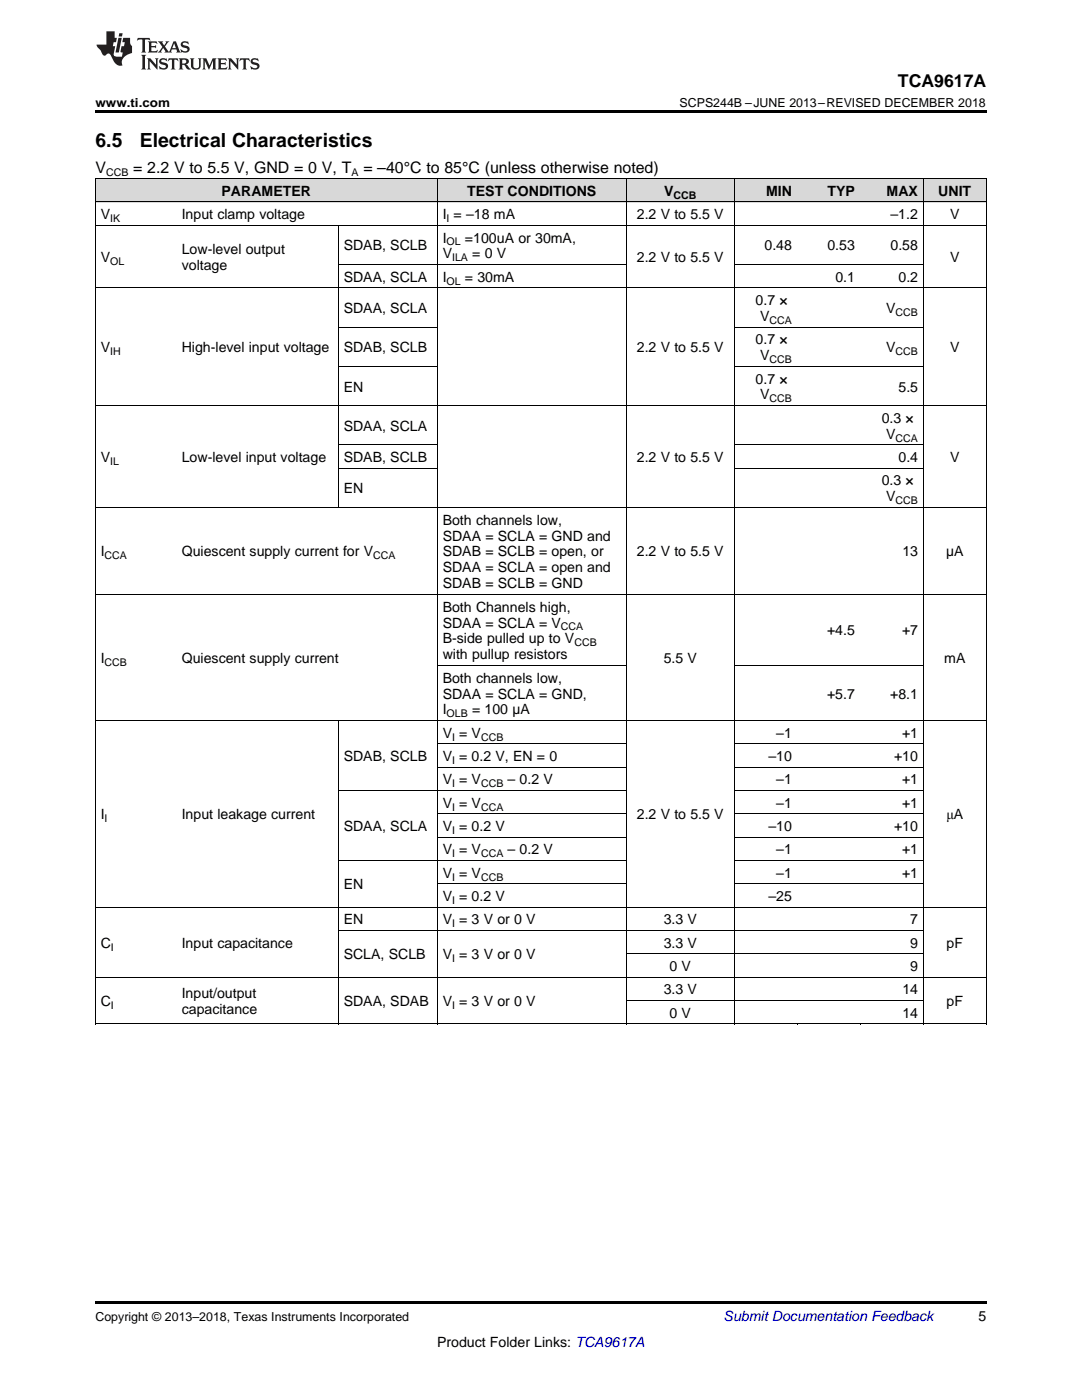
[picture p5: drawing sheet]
<svg xmlns="http://www.w3.org/2000/svg" width="216mm" height="279mm" viewBox="0 0 216 279" stroke-linecap="round" stroke-linejoin="round" font-family="sans-serif">
<defs><g id="words">
<g font-size="3.9">
<text x="19" y="29.3">6.5</text>
<text x="27.9" y="29.3">Electrical Characteristics</text>
</g>
<text font-size="3.5" x="179.2" y="17.3">TCA9617A</text>
<g font-size="3.2">
<text x="19" y="34.4">V</text>
<text x="26.6" y="34.4">= 2.2 V to 5.5 V, GND = 0 V, T</text>
<text x="72.5" y="34.4">= –40°C to 85°C (unless otherwise noted)</text>
</g>
<g font-size="2.8">
<text x="44.2" y="39.1">PARAMETER</text>
<text x="93.2" y="39.1">TEST CONDITIONS</text>
<text x="132.5" y="39.1">V</text>
<text x="152.9" y="39.1">MIN</text>
<text x="165.1" y="39.1">TYP</text>
<text x="176.9" y="39.1">MAX</text>
<text x="187.2" y="39.1">UNIT</text>
<text x="20.1" y="43.7">V</text>
<text x="36.3" y="43.7">Input clamp voltage</text>
<text x="88.3" y="43.7">I = –18 mA</text>
<text x="127.1" y="43.7">2.2 V to 5.5 V</text>
<text x="177.7" y="43.7">–1.2</text>
<text x="189.6" y="43.7">V</text>
<text x="20.1" y="52.3">V</text>
<text x="36.3" y="50.7">Low-level output</text>
<text x="36.3" y="53.9">voltage</text>
<text x="68.6" y="50">SDAB, SCLB</text>
<text x="88.3" y="48.4">I</text>
<text x="88.3" y="51.6">V</text>
<text x="92.8" y="48.4">=100uA or 30mA,</text>
<text x="94.2" y="51.6">= 0 V</text>
<text x="127.1" y="52.3">2.2 V to 5.5 V</text>
<text x="152.5" y="50">0.48</text>
<text x="165.1" y="50">0.53</text>
<text x="177.7" y="50">0.58</text>
<text x="189.6" y="52.3">V</text>
<text x="68.6" y="56.2">SDAA, SCLA</text>
<text x="88.3" y="56.2">I</text>
<text x="92.8" y="56.2">= 30mA</text>
<text x="166.7" y="56.2">0.1</text>
<text x="179.3" y="56.2">0.2</text>
<text x="68.6" y="62.5">SDAA, SCLA</text>
<text x="150.8" y="60.9">0.7 ×</text>
<text x="151.7" y="64.1">V</text>
<text x="176.8" y="62.5">V</text>
<text x="20.1" y="70.3">V</text>
<text x="36.3" y="70.3">High-level input voltage</text>
<text x="68.6" y="70.3">SDAB, SCLB</text>
<text x="127.1" y="70.3">2.2 V to 5.5 V</text>
<text x="150.8" y="68.7">0.7 ×</text>
<text x="151.7" y="71.9">V</text>
<text x="176.8" y="70.3">V</text>
<text x="189.6" y="70.3">V</text>
<text x="150.8" y="76.6">0.7 ×</text>
<text x="68.6" y="78.1">EN</text>
<text x="151.7" y="79.7">V</text>
<text x="179.3" y="78.1">5.5</text>
<text x="68.6" y="86">SDAA, SCLA</text>
<text x="175.9" y="84.4">0.3 ×</text>
<text x="176.8" y="87.6">V</text>
<text x="20.1" y="92.2">V</text>
<text x="36.3" y="92.2">Low-level input voltage</text>
<text x="68.6" y="92.2">SDAB, SCLB</text>
<text x="127.1" y="92.2">2.2 V to 5.5 V</text>
<text x="179.3" y="92.2">0.4</text>
<text x="189.6" y="92.2">V</text>
<text x="68.6" y="98.5">EN</text>
<text x="175.9" y="96.9">0.3 ×</text>
<text x="176.8" y="100">V</text>
<text x="88.3" y="104.7">Both channels low,</text>
<text x="88.3" y="107.9">SDAA = SCLA = GND and</text>
<text x="20.1" y="111.1">I</text>
<text x="36.3" y="111.1">Quiescent supply current for V</text>
<text x="88.3" y="111.1">SDAB = SCLB = open, or</text>
<text x="127.1" y="111.1">2.2 V to 5.5 V</text>
<text x="180.1" y="111.1">13</text>
<text x="188.8" y="111.1">µA</text>
<text x="88.3" y="114.2">SDAA = SCLA = open and</text>
<text x="88.3" y="117.4">SDAB = SCLB = GND</text>
<text x="88.3" y="122.1">Both Channels high,</text>
<text x="88.3" y="125.2">SDAA = SCLA = V</text>
<text x="88.3" y="128.4">B-side pulled up to V</text>
<text x="88.3" y="131.6">with pullup resistors</text>
<text x="165" y="126.8">+4.5</text>
<text x="180" y="126.8">+7</text>
<text x="20.1" y="132.3">I</text>
<text x="36.3" y="132.3">Quiescent supply current</text>
<text x="88.3" y="136.2">Both channels low,</text>
<text x="132.4" y="132.3">5.5 V</text>
<text x="188.4" y="132.3">mA</text>
<text x="88.3" y="139.4">SDAA = SCLA = GND,</text>
<text x="88.3" y="142.6">I</text>
<text x="94.2" y="142.6">= 100 µA</text>
<text x="165" y="139.4">+5.7</text>
<text x="177.6" y="139.4">+8.1</text>
<text x="88.3" y="147.2">V = V</text>
<text x="154.9" y="147.2">–1</text>
<text x="180" y="147.2">+1</text>
<text x="68.6" y="151.9">SDAB, SCLB</text>
<text x="88.3" y="151.9">V = 0.2 V, EN = 0</text>
<text x="153.3" y="151.9">–10</text>
<text x="178.4" y="151.9">+10</text>
<text x="88.3" y="156.6">V = V</text>
<text x="88.3" y="161.2">V = V</text>
<text x="101.3" y="156.6">– 0.2 V</text>
<text x="154.9" y="156.6">–1</text>
<text x="154.9" y="161.2">–1</text>
<text x="180" y="156.6">+1</text>
<text x="180" y="161.2">+1</text>
<text x="20.1" y="163.5">I</text>
<text x="36.3" y="163.5">Input leakage current</text>
<text x="68.6" y="165.9">SDAA, SCLA</text>
<text x="88.3" y="165.9">V = 0.2 V</text>
<text x="127.1" y="163.5">2.2 V to 5.5 V</text>
<text x="153.3" y="165.9">–10</text>
<text x="178.4" y="165.9">+10</text>
<text x="188.8" y="163.5">μA</text>
<text x="88.3" y="170.5">V = V</text>
<text x="101.3" y="170.5">– 0.2 V</text>
<text x="154.9" y="170.5">–1</text>
<text x="180" y="170.5">+1</text>
<text x="68.6" y="177.5">EN</text>
<text x="88.3" y="175.2">V = V</text>
<text x="88.3" y="179.8">V = 0.2 V</text>
<text x="153.3" y="179.8">–25</text>
<text x="154.9" y="175.2">–1</text>
<text x="180" y="175.2">+1</text>
<text x="68.6" y="184.5">EN</text>
<text x="88.3" y="184.5">V = 3 V or 0 V</text>
<text x="132.4" y="184.5">3.3 V</text>
<text x="181.6" y="184.5">7</text>
<text x="20.1" y="189.2">C</text>
<text x="36.3" y="189.2">Input capacitance</text>
<text x="68.6" y="191.5">SCLA, SCLB</text>
<text x="88.3" y="191.5">V = 3 V or 0 V</text>
<text x="132.4" y="189.2">3.3 V</text>
<text x="181.6" y="189.2">9</text>
<text x="188.9" y="189.2">pF</text>
<text x="133.6" y="193.8">0 V</text>
<text x="181.6" y="193.8">9</text>
<text x="20.1" y="200.8">C</text>
<text x="36.3" y="199.2">Input/output</text>
<text x="36.3" y="202.4">capacitance</text>
<text x="68.6" y="200.8">SDAA, SDAB</text>
<text x="88.3" y="200.8">V = 3 V or 0 V</text>
<text x="132.4" y="198.5">3.3 V</text>
<text x="133.6" y="203.1">0 V</text>
<text x="180.1" y="198.5">14</text>
<text x="180.1" y="203.1">14</text>
<text x="188.9" y="200.8">pF</text>
<text x="195.3" y="263.6">5</text>
<text x="87.2" y="268.9">Product Folder Links: TCA9617A</text>
</g>
<text font-size="2.8" fill="#0000c8" x="144.4" y="263.6">Submit Documentation Feedback</text>
<g font-size="2.5">
<text x="19" y="21.4">www.ti.com</text>
<text x="135.6" y="21.4">SCPS244B –JUNE 2013–REVISED DECEMBER 2018</text>
<text x="19" y="263.6">Copyright © 2013–2018, Texas Instruments Incorporated</text>
</g>
<g font-size="2.1">
<text x="21.2" y="35.1">CCB</text>
<text x="70.1" y="35.1">A</text>
<text x="134.4" y="39.7">CCB</text>
<text x="22" y="44.3">IK</text>
<text x="89.1" y="44.3">I</text>
<text x="22" y="52.9">OL</text>
<text x="89.1" y="49">OL</text>
<text x="90.2" y="52.1">ILA</text>
<text x="89.1" y="56.8">OL</text>
<text x="153.6" y="64.6">CCA</text>
<text x="178.7" y="63">CCB</text>
<text x="22" y="70.9">IH</text>
<text x="178.7" y="70.9">CCB</text>
<text x="153.6" y="72.5">CCB</text>
<text x="153.6" y="80.3">CCB</text>
<text x="178.7" y="88.1">CCA</text>
<text x="22" y="92.8">IL</text>
<text x="178.7" y="100.6">CCB</text>
<text x="20.9" y="111.6">CCA</text>
<text x="74.5" y="111.6">CCA</text>
<text x="111.9" y="125.8">CCA</text>
<text x="114.6" y="129">CCB</text>
<text x="20.9" y="132.9">CCB</text>
<text x="89.1" y="143.2">OLB</text>
<text x="90.2" y="147.8">I</text>
<text x="96" y="147.8">CCB</text>
<text x="90.2" y="152.5">I</text>
<text x="90.2" y="157.1">I</text>
<text x="90.2" y="161.8">I</text>
<text x="96" y="157.1">CCB</text>
<text x="96" y="161.8">CCA</text>
<text x="20.9" y="164.1">I</text>
<text x="90.2" y="166.4">I</text>
<text x="90.2" y="171.1">I</text>
<text x="96" y="171.1">CCA</text>
<text x="90.2" y="175.8">I</text>
<text x="96" y="175.8">CCB</text>
<text x="90.2" y="180.4">I</text>
<text x="90.2" y="185.1">I</text>
<text x="22.1" y="189.7">I</text>
<text x="90.2" y="192.1">I</text>
<text x="22.1" y="201.4">I</text>
<text x="90.2" y="201.4">I</text>
</g>
</g></defs>
<g fill="#d8d8d8">
<path d="M19 35.7h16.2v4.7h-16.2z"/>
<path d="M35.2 35.7h32.3v4.7h-32.3z"/>
<path d="M67.5 35.7h19.8v4.7h-19.8z"/>
<path d="M87.3 35.7h37.7v4.7h-37.7z"/>
<path d="M125 35.7h21.5v4.7h-21.5z"/>
<path d="M146.5 35.7h12.6v4.7h-12.6z"/>
<path d="M159.1 35.7h12.6v4.7h-12.6z"/>
<path d="M171.7 35.7h12.6v4.7h-12.6z"/>
<path d="M184.3 35.7h12.5v4.7h-12.5z"/>
</g>
<path d="M19 22h177.8v.5h-177.8zM19 204.4h.2zM67.4 204.4h.1zM87.2 204.4h.1zM124.9 204.4h.1zM146.4 204.4h.1zM159 204.4h.1zM171.6 204.4h.1zM184.1 204.4h.2zM196.7 204.4h.1zM19 259.7h177.8v.5h-177.8z" fill="#000"/>
<g fill="none" stroke="#000" stroke-width=".2">
<path d="M19 35.6h177.8M19.1 35.7v168.7M87.2 35.7v168.7M124.9 35.7v168.7M146.5 35.7v168.7M184.2 35.7v168.7M196.8 35.7v168.7M19 57.4h177.8M19 45h177.8M19 40.3h177.8M67.5 45v56.3M67.5 52.8h57.5"/>
<path d="M146.5 52.8h37.8M67.5 73.1h19.8M67.5 65.3h19.8M146.5 73.1h37.8M146.5 65.3h37.8M19 80.9h177.8M67.5 93.4h19.8M67.5 88.8h19.8M146.5 93.4h37.8M146.5 88.8h37.8M19 118.6h177.8M19 101.3h177.8"/>
<path d="M87.3 132.8h37.7M146.5 132.8h37.8M19 143.8h177.8M67.5 143.8v60.6M67.5 157.8h57.5M87.3 153.1h37.7M87.3 148.5h37.7M146.5 157.8h37.8M146.5 153.1h37.8M146.5 148.5h37.8M67.5 171.7h57.5M87.3 176.4h37.7"/>
<path d="M87.3 167.1h37.7M87.3 162.4h37.7M146.5 176.4h37.8M146.5 171.7h37.8M146.5 167.1h37.8M146.5 162.4h37.8M19 195h177.8M19 181.1h177.8M67.5 185.7h116.8M125 199.7h59.3M125 190.4h59.3M19 204.3h177.8"/>
</g>
<g fill="#231f20">
<path d="M27.5 7.6l-.1 .5 .4-.2h.6v.1v2.1l-.2 .4h1l-.3-.4v-2.1l.1-.1h.5l.5 .2-.2-.5zM29.5 8.3l.2 .3v1.5l-.2 .4h1.8l.2-.6a1.04 1.04 0 0 1-1.3 .2v-.7h.6l.3 .2v-.6l-.3 .2h-.6v-.6l.8-.1 .4 .3-.2-.5zM31.5 8.3l.9 1.1-.9 1.1h.8l-.2-.2 .5-.7 .4 .7-.2 .2h1.5l-.1-.2 .1-.4h.9l.1 .4-.2 .2h1l-.3-.3-.7-1.9h-.5l-.9 2-.8-1 .9-1h-.8l.1 .3-.3 .5-.4-.6 .2-.2zM34.7 8.6l.4 1h-.7zM36.3 8.4a.63 .63 0 0 0-.2 .7 .63 .63 0 0 0 .6 .4l.6 .2 .1 .2a.75 .75 0 0 1-.7 .4 .75 .75 0 0 1-.6-.5l.1 .7 .1-.1a1.11 1.11 0 0 0 1.5-.6 1.13 1.13 0 0 0-1.2-.8l-.1-.4a1.04 1.04 0 0 1 1.2 .2l-.2-.5-.1 .1-.5-.2zM28.2 10.9l.2 .4v2.2l-.2 .4h1l-.3-.4v-2.2l.3-.4zM29.3 11.6l.3 .4v1.5l-.3 .4h.8l-.2-.4v-1.3l1.5 1.7v-1.9l.2-.4h-.7l.2 .4v.9l-1.1-1.3zM32 11.8a.62 .62 0 0 0-.2 .7 .62 .62 0 0 0 .6 .4l.6 .1 .1 .3a.76 .76 0 0 1-.7 .3 .76 .76 0 0 1-.6-.4l.1 .7 .1-.1a1.11 1.11 0 0 0 1.5-.6 1.13 1.13 0 0 0-1.2-.8l-.1-.4a1.04 1.04 0 0 1 1.2 .2l-.2-.6-.1 .1-.5-.1zM33.7 11.6l-.2 .6a.61 .61 0 0 1 .8-.3v1.6l-.2 .4h.9l-.2-.4v-1.6a.63 .63 0 0 1 .8 .3l-.2-.6zM35.6 11.6l.3 .4v1.5l-.3 .4h1l-.2-.2v-.8l.5 .2a.76 .76 0 0 0 1.2 .7l-1-1a.58 .58 0 0 0 .6-.5 .58 .58 0 0 0-.5-.6zM36.4 11.9h.1a.45 .45 0 0 1 .5 .1 .45 .45 0 0 1 .1 .5l-.7 .2zM37.9 11.6l.2 .2a2.17 2.17 0 0 0 .3 1.9 .99 .99 0 0 0 1.6-.6v-1.1l.2-.4h-.7l.2 .2a1.92 1.92 0 0 1-.2 1.8 .6 .6 0 0 1-.9-.5v-1.1l.2-.4zM40.4 11.6l.2 .4v1.5l-.2 .4h.7l-.2-.4v-1.4l.8 1.8 .8-1.8v1.4l-.2 .4h.9l-.2-.4v-1.5l.2-.4h-.8l-.6 1.5-.6-1.5zM43.4 11.6l.2 .4v1.5l-.2 .4h1.8l.2-.6a1.04 1.04 0 0 1-1.3 .1v-.6h.5l.4 .2v-.6l-.4 .2h-.5v-.7h.8l.3 .3-.1-.6zM45.5 11.6l.2 .4v1.5l-.2 .4h.7l-.2-.4v-1.3l1.5 1.7v-1.9l.2-.4h-.7l.2 .4v.9l-1.1-1.3zM47.9 11.6l-.1 .6a.61 .61 0 0 1 .8-.3v1.6l-.3 .4h1l-.3-.4 .1-1.6a.63 .63 0 0 1 .7 .3l-.1-.6zM50.2 11.8a.62 .62 0 0 0-.2 .7 .62 .62 0 0 0 .6 .4l.6 .1 .2 .3a.76 .76 0 0 1-.8 .3 .76 .76 0 0 1-.6-.4l.1 .7 .2-.1a1.11 1.11 0 0 0 1.5-.6 1.13 1.13 0 0 0-1.3-.8l-.1-.4a1.04 1.04 0 0 1 1.2 .2l-.1-.6-.2 .1-.5-.1z"/>
<path d="M21.2 6.3v2.6h-1.9l.1 .4 .7 .9a.91 .91 0 0 0 1 .8 .56 .56 0 0 1 .5-.3 .56 .56 0 0 1 .5 .3l.4 .8a1.53 1.53 0 0 0 1.9 1.2 1.54 1.54 0 0 1 1-2.1l.9-.3v-1.4a1.52 1.52 0 0 1-.3-1.6h-1.4l-.2 .8h.5l-.2 .8h-.4l-.2 1v.2l.4 .1-.2 .8a1.93 1.93 0 0 1-1.6-.3l.3-1.8h-.5l.2-.8h.4l.2-.8h-.4v-1.3zM23.6 7.6l-.6 2.9h.7l.6-2.9zM23.8 6.6l-.1 .7h.6l.2-.7z"/>
</g>
<use href="#words"/>
</svg>
